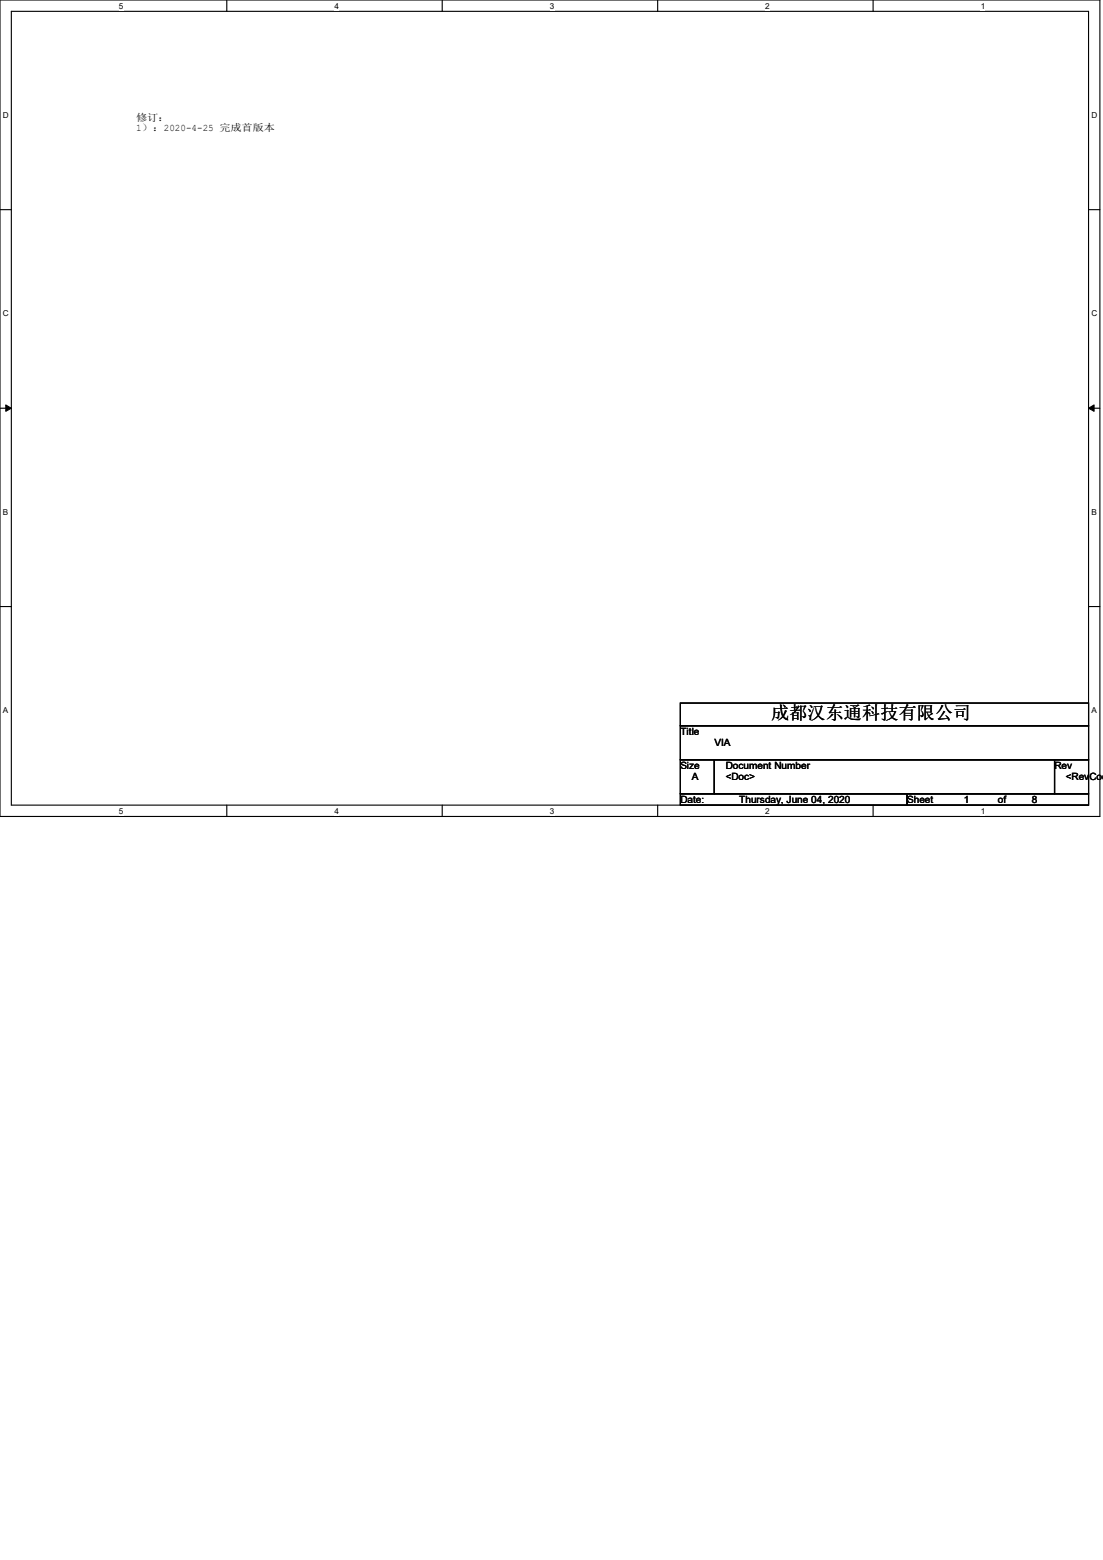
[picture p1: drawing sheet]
<svg xmlns="http://www.w3.org/2000/svg" width="210mm" height="297mm" viewBox="0 0 210 297" stroke-linecap="round" stroke-linejoin="round" font-family="sans-serif">
<defs><g id="words">
<text font-size="3.4" x="146.8" y="136.9">成都汉东通科技有限公司</text>
<g font-size="1.9">
<text x="25.9" y="23.1">修订：</text>
<text x="25.9" y="25">1）：2020-4-25 完成首版本</text>
<text x="129.5" y="139.9">Title</text>
<text x="136" y="142">VIA</text>
<text x="129.5" y="146.3">Size</text>
<text x="131.7" y="148.5">A</text>
<text x="138.2" y="146.3">Document Number</text>
<text x="138.2" y="148.5">&lt;Doc&gt;</text>
<text x="200.8" y="146.3">Rev</text>
<text x="202.9" y="148.5">&lt;RevCode</text>
<text x="129.5" y="152.8">Date:</text>
<text x="140.8" y="152.8">Thursday, June 04, 2020</text>
<text x="172.7" y="152.8">Sheet</text>
<text x="183.5" y="152.8">1</text>
<text x="190" y="152.8">of</text>
<text x="196.5" y="152.8">8</text>
</g>
<g font-size="1.6">
<text x="22.6" y="1.7">5</text>
<text x="63.7" y="1.7">4</text>
<text x="104.7" y="1.7">3</text>
<text x="145.7" y="1.7">2</text>
<text x="186.7" y="1.7">1</text>
<text x=".6" y="22.4">D</text>
<text x="207.8" y="22.4">D</text>
<text x=".6" y="60.2">C</text>
<text x="207.8" y="60.2">C</text>
<text x=".6" y="98">B</text>
<text x="207.8" y="98">B</text>
<text x=".6" y="135.8">A</text>
<text x="207.8" y="135.8">A</text>
<text x="22.6" y="154.9">5</text>
<text x="63.7" y="154.9">4</text>
<text x="104.7" y="154.9">3</text>
<text x="145.7" y="154.9">2</text>
<text x="186.7" y="154.9">1</text>
</g>
</g></defs>
<path d="M0 0h209.4v155.4h-209.4zM2.2 2.2h205.1v151.1h-205.1z" fill="none" stroke="#000" stroke-width=".21"/>
<g fill="#fff">
<path d="M22.6 .3h.9v1.7h-.9z"/>
<path d="M22.6 153.5h.9v1.8h-.9z"/>
</g>
<path d="M43.2 0v2.2M43.2 153.3v2.1" fill="none" stroke="#000" stroke-width=".21"/>
<g fill="#fff">
<path d="M63.7 .3h.8v1.7h-.8z"/>
<path d="M63.7 153.5h.8v1.8h-.8z"/>
</g>
<path d="M84.2 0v2.2M84.2 153.3v2.1" fill="none" stroke="#000" stroke-width=".21"/>
<g fill="#fff">
<path d="M104.7 .3h.8v1.7h-.8z"/>
<path d="M104.7 153.5h.8v1.8h-.8z"/>
</g>
<path d="M125.2 0v2.2M125.2 153.3v2.1" fill="none" stroke="#000" stroke-width=".21"/>
<g fill="#fff">
<path d="M145.7 .3h.9v1.7h-.9z"/>
<path d="M145.7 153.5h.9v1.8h-.9z"/>
</g>
<path d="M166.2 0v2.2M166.2 153.3v2.1" fill="none" stroke="#000" stroke-width=".21"/>
<g fill="#fff">
<path d="M186.7 .3h.9v1.7h-.9z"/>
<path d="M186.7 153.5h.9v1.8h-.9z"/>
<path d="M.6 21h1.1v1.8h-1.1z"/>
<path d="M207.8 21h1.1v1.8h-1.1z"/>
<path d="M.6 58.8h1.1v1.7h-1.1z"/>
<path d="M207.8 58.8h1.1v1.7h-1.1z"/>
</g>
<path d="M0 39.9h2.2M207.3 39.9h2.1" fill="none" stroke="#000" stroke-width=".21"/>
<g fill="#fff">
<path d="M.6 96.6h1v1.7h-1z"/>
<path d="M207.8 96.6h1v1.7h-1z"/>
</g>
<path d="M0 77.7h2.2M207.3 77.7h2.1" fill="none" stroke="#000" stroke-width=".21"/>
<path d="M1.1 77.1l1.1 .6-1.1 .6zM207.3 77.7l1-.6v1.2z" fill="#000" stroke="#000" stroke-width=".19"/>
<g fill="#fff">
<path d="M.6 134.4h.9v1.7h-.9z"/>
<path d="M207.8 134.4h1v1.7h-1z"/>
</g>
<path d="M0 115.5h2.2M207.3 115.5h2.1M129.5 133.9h77.8v4.3h-77.8zM129.5 138.2h77.8v6.5h-77.8zM129.5 144.7h6.5v6.4h-6.5zM129.5 151.1h43.2v2.2h-43.2zM136 144.7h64.8v6.4h-64.8zM172.7 151.1h34.6v2.2h-34.6zM200.8 144.7h6.5v6.4h-6.5z" fill="none" stroke="#000" stroke-width=".21"/>
<use href="#words"/>
</svg>
